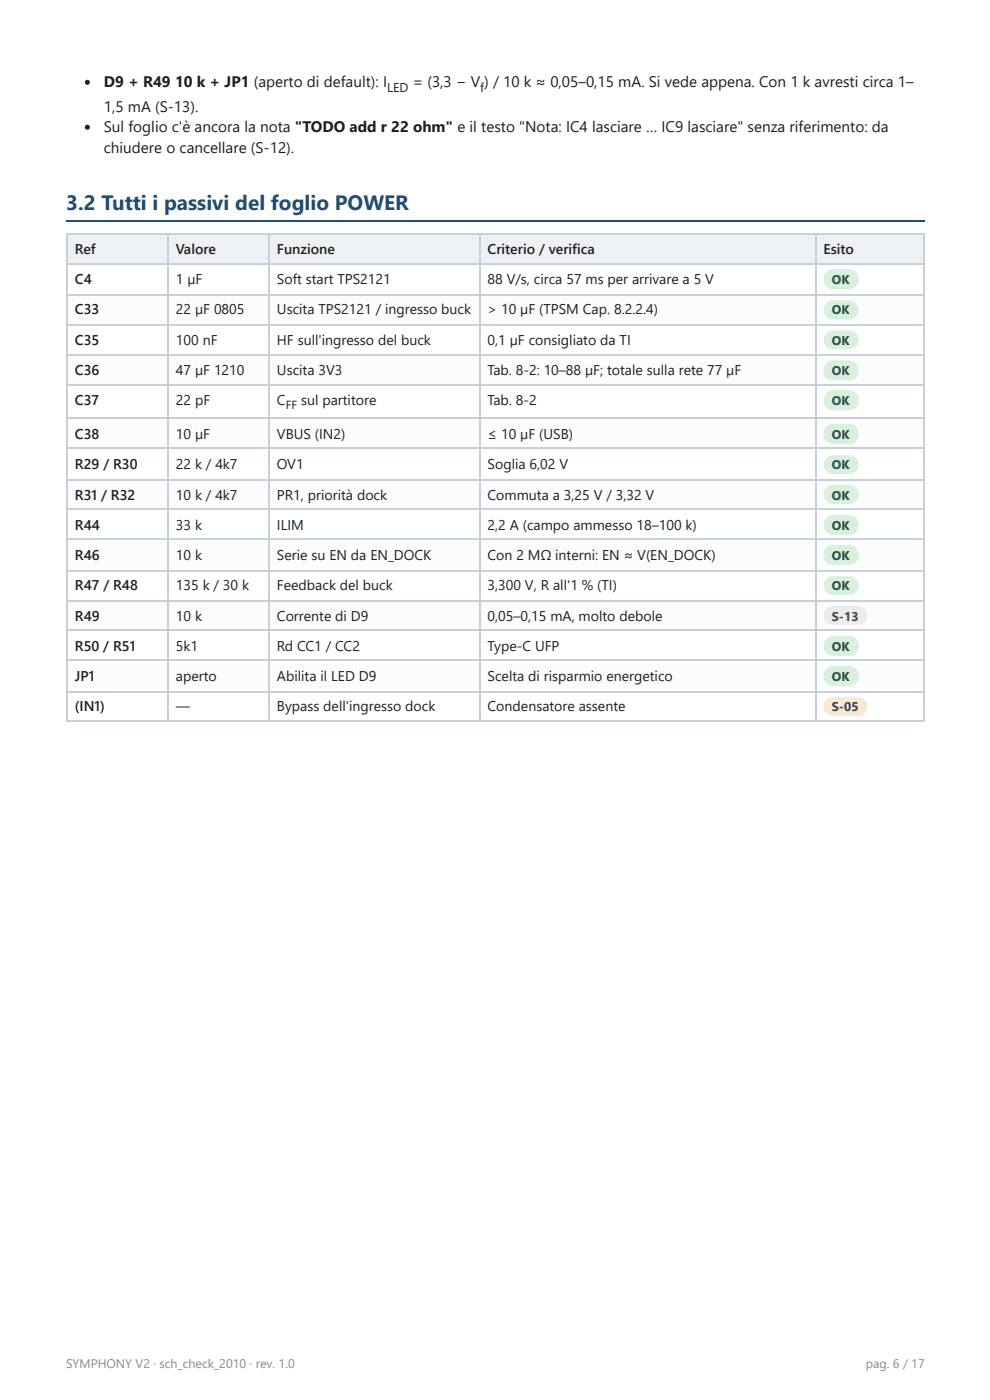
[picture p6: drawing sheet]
<svg xmlns="http://www.w3.org/2000/svg" width="210mm" height="297mm" viewBox="0 0 210 297" stroke-linecap="round" stroke-linejoin="round" font-family="sans-serif">
<defs><g id="words">
<text font-size="4.4" fill="#1f4e79" x="14" y="44.5">3.2 Tutti i passivi del foglio POWER</text>
<g font-size="3.2" fill="#1b1f24">
<text x="22" y="18.5">D9 + R49</text>
<text x="22" y="23.8">1,5 mA (S-13).</text>
<text x="37.1" y="18.5">10 k + JP1 (aperto di default): I</text>
<text x="87.5" y="18.5">= (3,3 − V ) / 10 k ≈ 0,05–0,15 mA. Si vede appena. Con 1 k avresti circa 1–</text>
<text x="22" y="28">Sul foglio c'è ancora la nota &quot;TODO add r 22 ohm&quot; e il testo &quot;Nota: IC4 lasciare … IC9 lasciare&quot; senza riferimento: da</text>
<text x="22" y="32.5">chiudere o cancellare (S-12).</text>
</g>
<g font-size="3" fill="#1b1f24">
<text x="15.9" y="54">Ref</text>
<text x="37.3" y="54">Valore</text>
<text x="58.7" y="54">Funzione</text>
<text x="103.4" y="54">Criterio / verifica</text>
<text x="174.6" y="54">Esito</text>
<text x="15.9" y="60.3">C4</text>
<text x="37.3" y="60.3">1 µF</text>
<text x="58.7" y="60.3">Soft start TPS2121</text>
<text x="103.4" y="60.3">88 V/s, circa 57 ms per arrivare a 5 V</text>
<text x="15.9" y="66.7">C33</text>
<text x="37.3" y="66.7">22 µF 0805</text>
<text x="58.7" y="66.7">Uscita TPS2121 / ingresso buck</text>
<text x="103.4" y="66.7">&gt; 10 µF (TPSM Cap. 8.2.2.4)</text>
<text x="15.9" y="73.3">C35</text>
<text x="37.3" y="73.3">100 nF</text>
<text x="58.7" y="73.3">HF sull'ingresso del buck</text>
<text x="103.4" y="73.3">0,1 µF consigliato da TI</text>
<text x="15.9" y="79.6">C36</text>
<text x="37.3" y="79.6">47 µF 1210</text>
<text x="58.7" y="79.6">Uscita 3V3</text>
<text x="103.4" y="79.6">Tab. 8-2: 10–88 µF; totale sulla rete 77 µF</text>
<text x="15.9" y="86">C37</text>
<text x="37.3" y="86">22 pF</text>
<text x="58.7" y="86">C</text>
<text x="63.8" y="86">sul partitore</text>
<text x="103.4" y="86">Tab. 8-2</text>
<text x="15.9" y="93.1">C38</text>
<text x="37.3" y="93.1">10 µF</text>
<text x="58.7" y="93.1">VBUS (IN2)</text>
<text x="103.4" y="93.1">≤ 10 µF (USB)</text>
<text x="15.9" y="99.5">R29 / R30</text>
<text x="37.3" y="99.5">22 k / 4k7</text>
<text x="58.7" y="99.5">OV1</text>
<text x="103.4" y="99.5">Soglia 6,02 V</text>
<text x="15.9" y="106.1">R31 / R32</text>
<text x="37.3" y="106.1">10 k / 4k7</text>
<text x="58.7" y="106.1">PR1, priorità dock</text>
<text x="103.4" y="106.1">Commuta a 3,25 V / 3,32 V</text>
<text x="15.9" y="112.4">R44</text>
<text x="37.3" y="112.4">33 k</text>
<text x="58.7" y="112.4">ILIM</text>
<text x="103.4" y="112.4">2,2 A (campo ammesso 18–100 k)</text>
<text x="15.9" y="118.8">R46</text>
<text x="37.3" y="118.8">10 k</text>
<text x="58.7" y="118.8">Serie su EN da EN_DOCK</text>
<text x="103.4" y="118.8">Con 2 MΩ interni: EN ≈ V(EN_DOCK)</text>
<text x="15.9" y="125.1">R47 / R48</text>
<text x="37.3" y="125.1">135 k / 30 k</text>
<text x="58.7" y="125.1">Feedback del buck</text>
<text x="103.4" y="125.1">3,300 V, R all'1 % (TI)</text>
<text x="15.9" y="131.8">R49</text>
<text x="37.3" y="131.8">10 k</text>
<text x="58.7" y="131.8">Corrente di D9</text>
<text x="103.4" y="131.8">0,05–0,15 mA, molto debole</text>
<text x="15.9" y="138.1">R50 / R51</text>
<text x="37.3" y="138.1">5k1</text>
<text x="58.7" y="138.1">Rd CC1 / CC2</text>
<text x="103.4" y="138.1">Type-C UFP</text>
<text x="15.9" y="144.5">JP1</text>
<text x="37.3" y="144.5">aperto</text>
<text x="58.7" y="144.5">Abilita il LED D9</text>
<text x="103.4" y="144.5">Scelta di risparmio energetico</text>
<text x="15.9" y="150.8">(IN1)</text>
<text x="37.3" y="150.8">—</text>
<text x="58.7" y="150.8">Bypass dell'ingresso dock</text>
<text x="103.4" y="150.8">Condensatore assente</text>
</g>
<g font-size="2.7" fill="#1b1f24">
<text x="82.1" y="19.4">LED</text>
<text x="101.8" y="19.4">f</text>
</g>
<g font-size="2.7" fill="#1d5e27">
<text x="176.4" y="60.3">OK</text>
<text x="176.4" y="66.7">OK</text>
<text x="176.4" y="73.3">OK</text>
<text x="176.4" y="79.6">OK</text>
<text x="176.4" y="86">OK</text>
<text x="176.4" y="93.1">OK</text>
<text x="176.4" y="99.5">OK</text>
<text x="176.4" y="106.1">OK</text>
<text x="176.4" y="112.4">OK</text>
<text x="176.4" y="118.8">OK</text>
<text x="176.4" y="125.1">OK</text>
<text x="176.4" y="138.1">OK</text>
<text x="176.4" y="144.5">OK</text>
</g>
<text font-size="2.7" fill="#444" x="176.4" y="131.8">S-13</text>
<text font-size="2.7" fill="#7a3d00" x="176.4" y="150.8">S-05</text>
<g font-size="2.6" fill="#888">
<text x="14" y="290.2">SYMPHONY V2 · sch_check_2010 · rev. 1.0</text>
<text x="183.5" y="290.2">pag. 6 / 17</text>
</g>
<text font-size="2.5" fill="#1b1f24" x="60.6" y="86.9">FF</text>
</g></defs>
<path d="M14 47h182.1" fill="none" stroke="#1f4e79" stroke-width=".26"/>
<g fill="#eef1f4">
<path d="M14.3 49.7h21.2v6.4h-21.2z"/>
<path d="M35.5 49.7h21.4v6.4h-21.4z"/>
<path d="M56.9 49.7h44.7v6.4h-44.7z"/>
<path d="M101.6 49.7h71.2v6.4h-71.2z"/>
<path d="M172.8 49.7h23.3v6.4h-23.3z"/>
</g>
<g fill="#fbfcfd">
<path d="M14.3 62.4h21.2v6.4h-21.2z"/>
<path d="M35.5 62.4h21.4v6.4h-21.4z"/>
<path d="M56.9 62.4h44.7v6.4h-44.7z"/>
<path d="M101.6 62.4h71.2v6.4h-71.2z"/>
<path d="M172.8 62.4h23.3v6.4h-23.3z"/>
<path d="M14.3 75.4h21.2v6.4h-21.2z"/>
<path d="M35.5 75.4h21.4v6.4h-21.4z"/>
<path d="M56.9 75.4h44.7v6.4h-44.7z"/>
<path d="M101.6 75.4h71.2v6.4h-71.2z"/>
<path d="M172.8 75.4h23.3v6.4h-23.3z"/>
<path d="M14.3 88.9h21.2v6.4h-21.2z"/>
<path d="M35.5 88.9h21.4v6.4h-21.4z"/>
<path d="M56.9 88.9h44.7v6.4h-44.7z"/>
<path d="M101.6 88.9h71.2v6.4h-71.2z"/>
<path d="M172.8 88.9h23.3v6.4h-23.3z"/>
<path d="M14.3 101.6h21.2v6.6h-21.2z"/>
<path d="M35.5 101.6h21.4v6.6h-21.4z"/>
<path d="M56.9 101.6h44.7v6.6h-44.7z"/>
<path d="M101.6 101.6h71.2v6.6h-71.2z"/>
<path d="M172.8 101.6h23.3v6.6h-23.3z"/>
<path d="M14.3 114.6h21.2v6.3h-21.2z"/>
<path d="M35.5 114.6h21.4v6.3h-21.4z"/>
<path d="M56.9 114.6h44.7v6.3h-44.7z"/>
<path d="M101.6 114.6h71.2v6.3h-71.2z"/>
<path d="M172.8 114.6h23.3v6.3h-23.3z"/>
<path d="M14.3 127.3h21.2v6.6h-21.2z"/>
<path d="M35.5 127.3h21.4v6.6h-21.4z"/>
<path d="M56.9 127.3h44.7v6.6h-44.7z"/>
<path d="M101.6 127.3h71.2v6.6h-71.2z"/>
<path d="M172.8 127.3h23.3v6.6h-23.3z"/>
<path d="M14.3 140.2h21.2v6.4h-21.2z"/>
<path d="M35.5 140.2h21.4v6.4h-21.4z"/>
<path d="M56.9 140.2h44.7v6.4h-44.7z"/>
<path d="M101.6 140.2h71.2v6.4h-71.2z"/>
<path d="M172.8 140.2h23.3v6.4h-23.3z"/>
</g>
<g fill="none" stroke="#c9cfd6" stroke-width=".26">
<path d="M14 49.6h182.1M14 56h182.1M14.2 49.5v103.7M35.6 49.5v103.7M57 49.5v103.7M101.7 49.5v103.7M172.9 49.5v103.7M195.9 49.5v103.7M14 62.6h182.1M14 68.9h182.1M14 75.3h182.1M14 81.6h182.1"/>
<path d="M14 88.8h182.1M14 95.1h182.1M14 101.7h182.1M14 108.1h182.1M14 114.4h182.1M14 121h182.1M14 127.4h182.1M14 133.7h182.1M14 140.1h182.1M14 146.7h182.1M14 153.1h182.1"/>
</g>
<g fill="#1b1f24">
<circle cx="18.5" cy="17.5" r=".53"/>
<circle cx="18.5" cy="27" r=".53"/>
</g>
<g fill="#d9f0dc">
<path d="M175.2 57.7l.5-.3 .7-.2h3.6a2.12 2.12 0 0 1 2 2.1 2.12 2.12 0 0 1-2 2.1h-3.4a2.13 2.13 0 0 1-1.9-1.4 2.13 2.13 0 0 1 .5-2.3z"/>
<path d="M175.2 64.3l.5-.3 .7-.2h3.6a1.98 1.98 0 0 1 2 1.9 1.98 1.98 0 0 1-2 2h-3.4a1.98 1.98 0 0 1-1.8-1.2 1.98 1.98 0 0 1 .4-2.2z"/>
<path d="M175.2 70.7l.5-.4 .7-.2h3.6a1.98 1.98 0 0 1 2 2 1.98 1.98 0 0 1-2 2h-3.4a1.98 1.98 0 0 1-1.8-1.2 1.98 1.98 0 0 1 .4-2.2z"/>
<path d="M175.2 77.1l.5-.4 .7-.2h3.6a2.12 2.12 0 0 1 2 2.1 2.12 2.12 0 0 1-2 2.1h-3.4a2.13 2.13 0 0 1-1.9-1.4 2.13 2.13 0 0 1 .5-2.2z"/>
<path d="M175.2 83.4l.7-.4 .5-.2h3.6a2.12 2.12 0 0 1 2 2.1 2.12 2.12 0 0 1-2 2.1h-3.4a2.13 2.13 0 0 1-1.9-1.3 2.13 2.13 0 0 1 .5-2.3z"/>
<path d="M175.2 90.5l.5-.3 .7-.2h3.6a2.12 2.12 0 0 1 2 2.1 2.12 2.12 0 0 1-2 2.1h-3.4a2.13 2.13 0 0 1-1.9-1.4 2.13 2.13 0 0 1 .5-2.3z"/>
<path d="M175.2 97.2l.5-.4 .7-.2h3.6a1.98 1.98 0 0 1 2 2 1.98 1.98 0 0 1-2 1.9h-3.4a1.98 1.98 0 0 1-1.8-1.2 1.98 1.98 0 0 1 .4-2.1z"/>
<path d="M175.2 103.5l.5-.3 .7-.3h3.6a1.98 1.98 0 0 1 2 2 1.98 1.98 0 0 1-2 2h-3.4a1.98 1.98 0 0 1-1.8-1.2 1.98 1.98 0 0 1 .4-2.2z"/>
<path d="M175.2 109.9l.5-.4 .7-.2h3.6a2.12 2.12 0 0 1 2 2.1 2.12 2.12 0 0 1-2 2.1h-3.4a2.13 2.13 0 0 1-1.9-1.4 2.13 2.13 0 0 1 .5-2.2z"/>
<path d="M175.2 116.2l.5-.3 .7-.3h3.6a2.12 2.12 0 0 1 2 2.1 2.12 2.12 0 0 1-2 2.2h-3.4a2.13 2.13 0 0 1-1.9-1.4 2.13 2.13 0 0 1 .5-2.3z"/>
<path d="M175.2 122.8l.5-.3 .7-.3h3.6a1.98 1.98 0 0 1 2 2 1.98 1.98 0 0 1-2 2h-3.4a1.98 1.98 0 0 1-1.8-1.2 1.98 1.98 0 0 1 .4-2.2z"/>
</g>
<path d="M175.2 129.2l.5-.4 .7-.2h5.5a1.98 1.98 0 0 1 2 2 1.98 1.98 0 0 1-2 2h-5.3a1.98 1.98 0 0 1-1.8-1.3 1.98 1.98 0 0 1 .4-2.1z" fill="#ececec"/>
<g fill="#d9f0dc">
<path d="M175.2 135.5l.7-.4 .5-.2h3.6a2.12 2.12 0 0 1 2 2.2 2.12 2.12 0 0 1-2 2.1h-3.4a2.13 2.13 0 0 1-1.9-1.4 2.13 2.13 0 0 1 .5-2.3z"/>
<path d="M175.2 141.9l.5-.4 .7-.2h3.6a2.12 2.12 0 0 1 2 2.1 2.12 2.12 0 0 1-2 2.1h-3.4a2.13 2.13 0 0 1-1.9-1.3 2.13 2.13 0 0 1 .5-2.3z"/>
</g>
<path d="M175.2 148.5l.5-.4 .7-.2h5.5a1.98 1.98 0 0 1 2 2 1.98 1.98 0 0 1-2 2h-5.3a1.98 1.98 0 0 1-1.8-1.3 1.98 1.98 0 0 1 .4-2.1z" fill="#fde6c8"/>
<use href="#words"/>
</svg>
